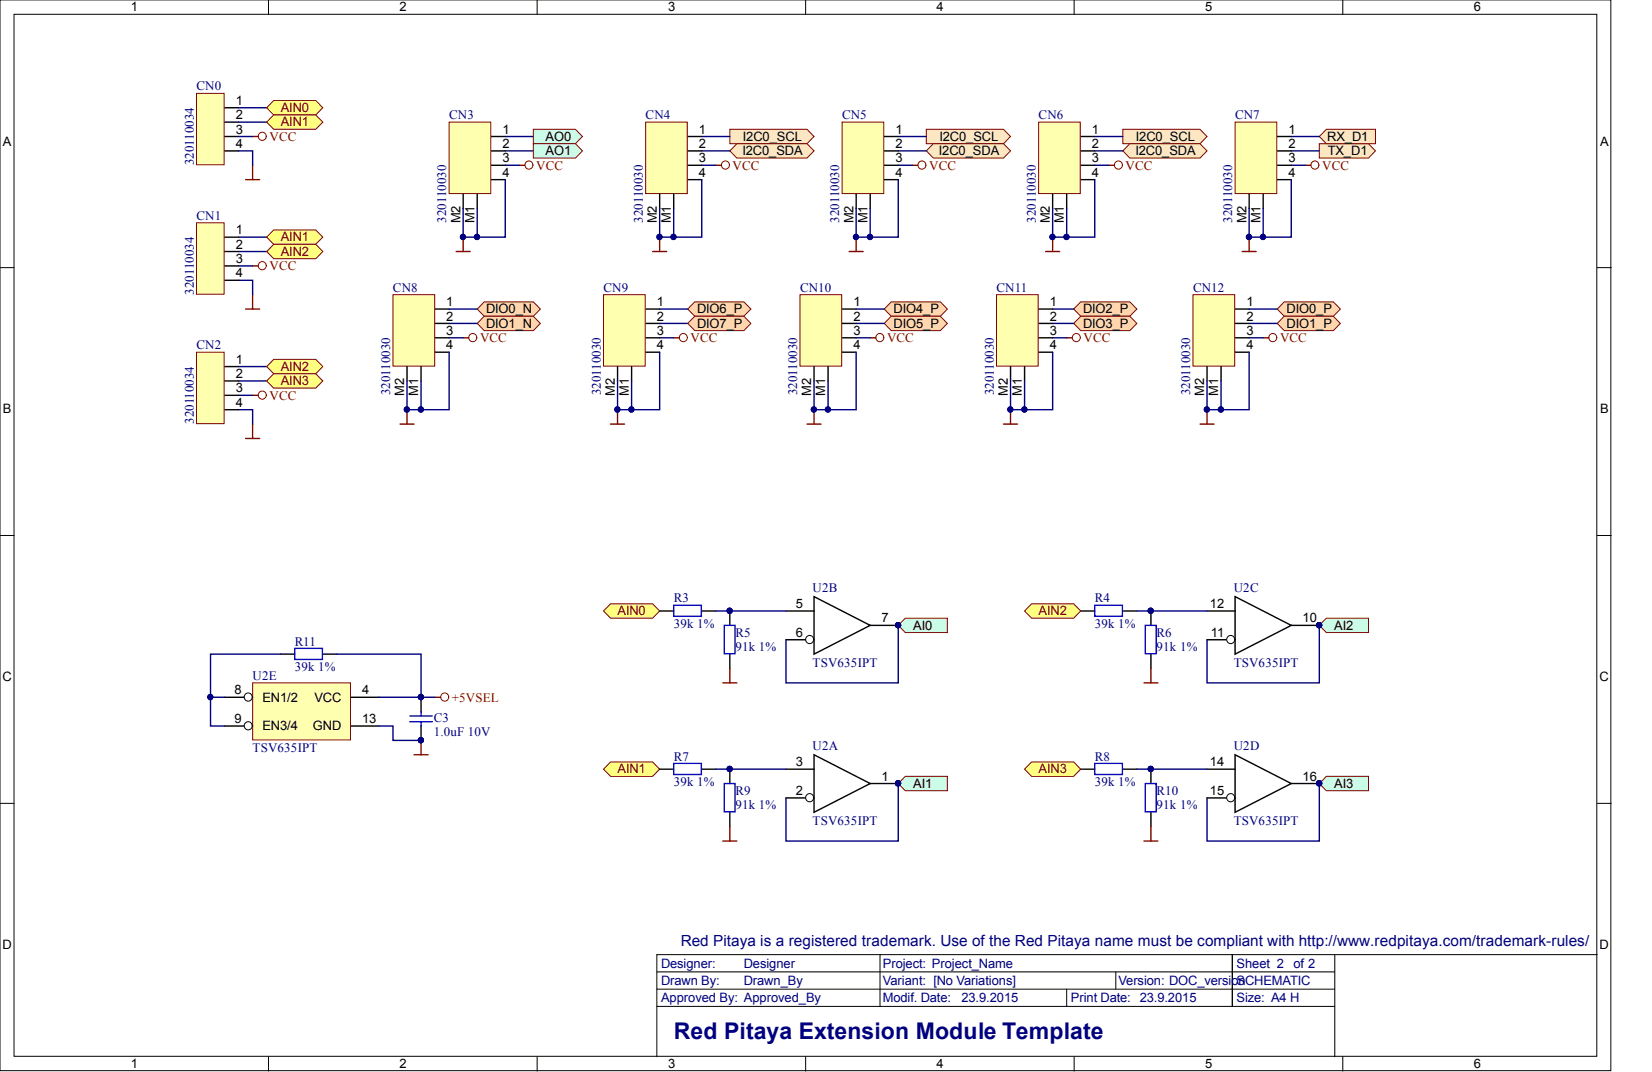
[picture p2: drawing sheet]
<svg xmlns="http://www.w3.org/2000/svg" width="291mm" height="189mm" viewBox="0 0 291 189" stroke-linecap="round" stroke-linejoin="round" font-family="sans-serif">
<defs><g id="words">
<text font-size="4.1" fill="#000080" x="118.8" y="183.3">Red Pitaya Extension Module Template</text>
<text font-size="2.7" fill="#000080" x="120.1" y="166.8">Red Pitaya is a registered trademark. Use of the Red Pitaya name must be compliant with http://www.redpitaya.com/trademark-rules/</text>
<g font-size="2.3">
<text x="23.1" y="2">1</text>
<text x="70.5" y="2">2</text>
<text x="117.8" y="2">3</text>
<text x="165.2" y="2">4</text>
<text x="212.6" y="2">5</text>
<text x="259.9" y="2">6</text>
<text x="41.6" y="18.5">1</text>
<text x="41.6" y="21">2</text>
<text x="41.6" y="23.6">3</text>
<text x="88.6" y="23.6">1</text>
<text x="123.3" y="23.6">1</text>
<text x="157.9" y="23.6">1</text>
<text x="192.6" y="23.6">1</text>
<text x="227.3" y="23.6">1</text>
<text x=".5" y="25.7">A</text>
<text x="41.6" y="26.1">4</text>
<text x="88.6" y="26.1">2</text>
<text x="88.6" y="28.6">3</text>
<text x="96.2" y="24.8">AO0</text>
<text x="96.2" y="27.4">AO1</text>
<text x="123.3" y="26.1">2</text>
<text x="123.3" y="28.6">3</text>
<text x="131" y="27.4">I2C0_SDA</text>
<text x="131" y="24.8">I2C0_SCL</text>
<text x="157.9" y="26.1">2</text>
<text x="157.9" y="28.6">3</text>
<text x="165.6" y="27.4">I2C0_SDA</text>
<text x="165.7" y="24.8">I2C0_SCL</text>
<text x="192.6" y="26.1">2</text>
<text x="192.6" y="28.6">3</text>
<text x="200.3" y="27.4">I2C0_SDA</text>
<text x="200.4" y="24.8">I2C0_SCL</text>
<text x="227.3" y="26.1">2</text>
<text x="227.3" y="28.6">3</text>
<text x="234.1" y="24.8">RX_D1</text>
<text x="234.2" y="27.4">TX_D1</text>
<text x="282.2" y="25.7">A</text>
<text x="88.6" y="31.2">4</text>
<text x="123.3" y="31.2">4</text>
<text x="157.9" y="31.2">4</text>
<text x="192.6" y="31.2">4</text>
<text x="227.3" y="31.2">4</text>
<text x="41.6" y="41.3">1</text>
<text x="81.2" y="39.4" transform="rotate(-90 81.2 39.4)">M2</text>
<text x="83.7" y="39.4" transform="rotate(-90 83.7 39.4)">M1</text>
<text x="115.9" y="39.4" transform="rotate(-90 115.9 39.4)">M2</text>
<text x="118.3" y="39.4" transform="rotate(-90 118.3 39.4)">M1</text>
<text x="150.5" y="39.4" transform="rotate(-90 150.5 39.4)">M2</text>
<text x="153" y="39.4" transform="rotate(-90 153 39.4)">M1</text>
<text x="185.2" y="39.4" transform="rotate(-90 185.2 39.4)">M2</text>
<text x="187.7" y="39.4" transform="rotate(-90 187.7 39.4)">M1</text>
<text x="219.8" y="39.4" transform="rotate(-90 219.8 39.4)">M2</text>
<text x="222.3" y="39.4" transform="rotate(-90 222.3 39.4)">M1</text>
<text x="41.6" y="43.9">2</text>
<text x="41.6" y="46.4">3</text>
<text x="41.6" y="48.9">4</text>
<text x="78.7" y="54">1</text>
<text x="78.7" y="56.5">2</text>
<text x="78.7" y="59.1">3</text>
<text x="85.7" y="55.3">DIO0_N</text>
<text x="85.7" y="57.8">DIO1_N</text>
<text x="115.9" y="54">1</text>
<text x="115.9" y="56.5">2</text>
<text x="115.9" y="59.1">3</text>
<text x="123" y="55.3">DIO6_P</text>
<text x="123" y="57.8">DIO7_P</text>
<text x="150.5" y="54">1</text>
<text x="150.5" y="56.5">2</text>
<text x="150.5" y="59.1">3</text>
<text x="157.6" y="55.3">DIO4_P</text>
<text x="157.6" y="57.8">DIO5_P</text>
<text x="185.2" y="54">1</text>
<text x="185.2" y="56.5">2</text>
<text x="185.2" y="59.1">3</text>
<text x="191" y="55.3">DIO2_P</text>
<text x="191" y="57.8">DIO3_P</text>
<text x="219.8" y="54">1</text>
<text x="219.8" y="56.5">2</text>
<text x="219.8" y="59.1">3</text>
<text x="226.9" y="55.3">DIO0_P</text>
<text x="226.9" y="57.8">DIO1_P</text>
<text x="41.6" y="64.2">1</text>
<text x="78.7" y="61.6">4</text>
<text x="115.9" y="61.6">4</text>
<text x="150.5" y="61.6">4</text>
<text x="185.2" y="61.6">4</text>
<text x="219.8" y="61.6">4</text>
<text x="41.6" y="66.7">2</text>
<text x="41.6" y="69.2">3</text>
<text x="41.6" y="71.8">4</text>
<text x="71.3" y="69.8" transform="rotate(-90 71.3 69.8)">M2</text>
<text x="73.8" y="69.8" transform="rotate(-90 73.8 69.8)">M1</text>
<text x="108.4" y="69.8" transform="rotate(-90 108.4 69.8)">M2</text>
<text x="110.9" y="69.8" transform="rotate(-90 110.9 69.8)">M1</text>
<text x="143.1" y="69.8" transform="rotate(-90 143.1 69.8)">M2</text>
<text x="145.6" y="69.8" transform="rotate(-90 145.6 69.8)">M1</text>
<text x="177.8" y="69.8" transform="rotate(-90 177.8 69.8)">M2</text>
<text x="180.2" y="69.8" transform="rotate(-90 180.2 69.8)">M1</text>
<text x="212.4" y="69.8" transform="rotate(-90 212.4 69.8)">M2</text>
<text x="214.9" y="69.8" transform="rotate(-90 214.9 69.8)">M1</text>
<text x=".5" y="72.9">B</text>
<text x="282.2" y="72.9">B</text>
<text x="140.4" y="107.3">5</text>
<text x="213.4" y="107.3">12</text>
<text x="140.4" y="112.3">6</text>
<text x="155.5" y="109.8">7</text>
<text x="161.1" y="111.1">AI0</text>
<text x="213.6" y="112.3">11</text>
<text x="229.7" y="109.8">10</text>
<text x="235.4" y="111.1">AI2</text>
<text x=".4" y="120.1">C</text>
<text x="41.3" y="122.5">8</text>
<text x="46.3" y="123.8">EN1/2</text>
<text x="55.5" y="123.8">VCC</text>
<text x="63.9" y="122.5">4</text>
<text x="282.1" y="120.1">C</text>
<text x="41.3" y="127.6">9</text>
<text x="46.3" y="128.8">EN3/4</text>
<text x="55.2" y="128.8">GND</text>
<text x="63.9" y="127.6">13</text>
<text x="140.4" y="135.2">3</text>
<text x="155.5" y="137.7">1</text>
<text x="213.4" y="135.2">14</text>
<text x="229.7" y="137.7">16</text>
<text x="140.4" y="140.2">2</text>
<text x="161.1" y="139">AI1</text>
<text x="213.4" y="140.2">15</text>
<text x="235.4" y="139">AI3</text>
<text x=".4" y="167.4">D</text>
<text x="282.1" y="167.4">D</text>
<text x="23.1" y="188.4">1</text>
<text x="70.5" y="188.4">2</text>
<text x="117.8" y="188.4">3</text>
<text x="165.2" y="188.4">4</text>
<text x="212.6" y="188.4">5</text>
<text x="259.9" y="188.4">6</text>
</g>
<g font-size="2.3" fill="#000080">
<text x="34.7" y="16">CN0</text>
<text x="79.2" y="21">CN3</text>
<text x="113.9" y="21">CN4</text>
<text x="148.5" y="21">CN5</text>
<text x="183.2" y="21">CN6</text>
<text x="217.9" y="21">CN7</text>
<text x="34.2" y="29.2" transform="rotate(-90 34.2 29.2)">320110034</text>
<text x="34.7" y="38.8">CN1</text>
<text x="78.7" y="39.3" transform="rotate(-90 78.7 39.3)">320110030</text>
<text x="113.4" y="39.3" transform="rotate(-90 113.4 39.3)">320110030</text>
<text x="148" y="39.3" transform="rotate(-90 148 39.3)">320110030</text>
<text x="182.7" y="39.3" transform="rotate(-90 182.7 39.3)">320110030</text>
<text x="217.4" y="39.3" transform="rotate(-90 217.4 39.3)">320110030</text>
<text x="34.2" y="52" transform="rotate(-90 34.2 52)">320110034</text>
<text x="69.3" y="51.5">CN8</text>
<text x="106.5" y="51.5">CN9</text>
<text x="141.1" y="51.5">CN10</text>
<text x="175.8" y="51.5">CN11</text>
<text x="210.4" y="51.5">CN12</text>
<text x="34.7" y="61.6">CN2</text>
<text x="68.8" y="69.7" transform="rotate(-90 68.8 69.7)">320110030</text>
<text x="106" y="69.7" transform="rotate(-90 106 69.7)">320110030</text>
<text x="140.6" y="69.7" transform="rotate(-90 140.6 69.7)">320110030</text>
<text x="175.3" y="69.7" transform="rotate(-90 175.3 69.7)">320110030</text>
<text x="209.9" y="69.7" transform="rotate(-90 209.9 69.7)">320110030</text>
<text x="34.2" y="74.8" transform="rotate(-90 34.2 74.8)">320110034</text>
<text x="118.8" y="106.3">R3</text>
<text x="143.3" y="104.5">U2B</text>
<text x="193.1" y="106.3">R4</text>
<text x="217.6" y="104.5">U2C</text>
<text x="52" y="113.9">R11</text>
<text x="118.8" y="110.8">39k 1%</text>
<text x="129.7" y="112.3">R5</text>
<text x="193.1" y="110.8">39k 1%</text>
<text x="204" y="112.3">R6</text>
<text x="44.6" y="119.9">U2E</text>
<text x="52" y="118.4">39k 1%</text>
<text x="129.7" y="114.9">91k 1%</text>
<text x="143.3" y="117.7">TSV635IPT</text>
<text x="204" y="114.9">91k 1%</text>
<text x="217.6" y="117.7">TSV635IPT</text>
<text x="76.5" y="127.3">C3</text>
<text x="76.5" y="129.8">1.0uF 10V</text>
<text x="44.6" y="132.6">TSV635IPT</text>
<text x="118.8" y="134.1">R7</text>
<text x="143.3" y="132.4">U2A</text>
<text x="193.1" y="134.1">R8</text>
<text x="217.6" y="132.4">U2D</text>
<text x="118.8" y="138.7">39k 1%</text>
<text x="129.7" y="140.2">R9</text>
<text x="129.7" y="142.8">91k 1%</text>
<text x="193.1" y="138.7">39k 1%</text>
<text x="204" y="140.2">R10</text>
<text x="204" y="142.8">91k 1%</text>
<text x="143.3" y="145.6">TSV635IPT</text>
<text x="217.6" y="145.6">TSV635IPT</text>
<text x="116.6" y="173.7">Drawn By:</text>
<text x="116.6" y="170.7">Designer:</text>
<text x="131.2" y="170.7">Designer</text>
<text x="131.2" y="173.7">Drawn_By</text>
<text x="155.7" y="170.7">Project: Project_Name</text>
<text x="155.7" y="173.7">Variant: [No Variations]</text>
<text x="197.3" y="173.7">Version: DOC_version</text>
<text x="218.1" y="170.7">Sheet 2</text>
<text x="218.1" y="173.7">SCHEMATIC</text>
<text x="228.2" y="170.7">of 2</text>
<text x="116.6" y="176.8">Approved By: Approved_By</text>
<text x="155.7" y="176.8">Modif. Date:</text>
<text x="169.6" y="176.8">23.9.2015</text>
<text x="188.9" y="176.8">Print Date: 23.9.2015</text>
<text x="218.1" y="176.8">Size: A4 H</text>
</g>
<g font-size="2.3" fill="#800000">
<text x="49.5" y="19.8">AIN0</text>
<text x="49.5" y="22.3">AIN1</text>
<text x="47.5" y="24.8">VCC</text>
<text x="94.6" y="29.9">VCC</text>
<text x="129.2" y="29.9">VCC</text>
<text x="163.9" y="29.9">VCC</text>
<text x="198.5" y="29.9">VCC</text>
<text x="233.2" y="29.9">VCC</text>
<text x="47.5" y="47.7">VCC</text>
<text x="49.5" y="42.6">AIN1</text>
<text x="49.5" y="45.1">AIN2</text>
<text x="49.5" y="65.4">AIN2</text>
<text x="84.7" y="60.3">VCC</text>
<text x="121.8" y="60.3">VCC</text>
<text x="156.5" y="60.3">VCC</text>
<text x="191.1" y="60.3">VCC</text>
<text x="225.8" y="60.3">VCC</text>
<text x="47.5" y="70.5">VCC</text>
<text x="49.5" y="68">AIN3</text>
<text x="108.9" y="108.5">AIN0</text>
<text x="183.2" y="108.5">AIN2</text>
<text x="79.7" y="123.8">+5VSEL</text>
<text x="108.9" y="136.4">AIN1</text>
<text x="183.2" y="136.4">AIN3</text>
</g>
</g></defs>
<g fill="#fff" stroke="#000" stroke-width=".18">
<path d="M0 0h284.1v188.9h-284.1z"/>
<path d="M2.5 2.5h279.2v183.8h-279.2z"/>
</g>
<g fill="none" stroke="#000" stroke-width=".18">
<path d="M47.4 0v2.5M94.7 0v2.5M142.1 0v2.5M189.5 0v2.5M236.8 0v2.5M0 47.2h2.5M281.7 47.2h2.5M0 94.5h2.5M281.7 94.5h2.5M0 141.7h2.5M281.7 141.7h2.5M115.9 171.4h119.5"/>
<path d="M115.9 174.5h119.5M115.9 177.5h119.5M155.2 168.4v9.1M188.2 174.5v3M196.8 171.4v3.1M217.4 168.4v9.1M235.4 168.4v18M281.7 168.4h-165.8v18M47.4 186.4v2.5M94.7 186.4v2.5M142.1 186.4v2.5M189.5 186.4v2.5"/>
<path d="M236.8 186.4v2.5"/>
</g>
<circle cx="231.9" cy="29.1" r=".71" fill="none" stroke="#800000" stroke-width=".18"/>
<path d="M230.2 29.2h1" fill="none" stroke="#800000" stroke-width=".25"/>
<path d="M227.8 29.2h2.4" fill="none" stroke="#000080" stroke-width=".25"/>
<path d="M39.6 19h2.5M39.6 21.5h2.5M39.6 24.1h2.5M39.6 26.6h2.5" fill="none" stroke="#000" stroke-width=".25"/>
<path d="M34.7 16.5h4.8v12.6h-4.8z" fill="#ffffb0" stroke="#800000" stroke-width=".18"/>
<g fill="none" stroke="#800000" stroke-width=".25">
<path d="M43.3 31.7h2.5M44.6 29.2v2.5M44.6 24.1h1M126.3 29.2h.9M160.9 29.2h1M195.6 29.2h1M43.3 54.5h2.5M44.6 52v2.5M44.6 46.9h1M81.7 59.6h1M118.8 59.6h1M153.5 59.6h1"/>
<path d="M188.2 59.6h.9M222.8 59.6h1M43.3 77.3h2.5M44.6 74.8v2.5M44.6 69.7h1"/>
</g>
<g fill="none" stroke="#800000" stroke-width=".18">
<circle cx="46.3" cy="24" r=".71"/>
<circle cx="127.9" cy="29.1" r=".71"/>
<circle cx="162.6" cy="29.1" r=".71"/>
<circle cx="197.3" cy="29.1" r=".71"/>
<circle cx="46.3" cy="46.9" r=".71"/>
<circle cx="83.4" cy="59.6" r=".71"/>
<circle cx="120.5" cy="59.6" r=".71"/>
<circle cx="155.2" cy="59.6" r=".71"/>
<circle cx="189.8" cy="59.6" r=".71"/>
<circle cx="224.5" cy="59.6" r=".71"/>
<circle cx="46.3" cy="69.7" r=".71"/>
</g>
<g fill="none" stroke="#000080" stroke-width=".25">
<path d="M42.1 26.6h2.5v2.6M42.1 24.1h2.5M123.8 29.2h2.5M158.4 29.2h2.5M193.1 29.2h2.5M42.1 49.4h2.5v2.6M42.1 46.9h2.5M79.2 59.6h2.5M116.4 59.6h2.4M151 59.6h2.5M185.7 59.6h2.5M220.3 59.6h2.5"/>
<path d="M42.1 72.3h2.5v2.5M42.1 69.7h2.5"/>
</g>
<g fill="#ffd6ad" stroke="#800000" stroke-width=".18">
<path d="M226.5 53.2h8.7l1.2 1.3-1.2 1.3h-8.7l-1.2-1.3z" fill-rule="evenodd"/>
<path d="M85.4 53.2h8.7l1.2 1.3-1.2 1.3h-8.7l-1.2-1.3z" fill-rule="evenodd"/>
<path d="M226.5 55.8h8.7l1.2 1.2-1.2 1.3h-8.7l-1.2-1.3z" fill-rule="evenodd"/>
<path d="M85.4 55.8h8.7l1.2 1.2-1.2 1.3h-8.7l-1.2-1.3z" fill-rule="evenodd"/>
<path d="M190.6 53.2h8.7l1.2 1.3-1.2 1.3h-8.7l-1.2-1.3z" fill-rule="evenodd"/>
<path d="M190.6 55.8h8.7l1.2 1.2-1.2 1.3h-8.7l-1.2-1.3z" fill-rule="evenodd"/>
<path d="M157.2 53.2h8.7l1.2 1.3-1.2 1.3h-8.7l-1.2-1.3z" fill-rule="evenodd"/>
<path d="M157.2 55.8h8.7l1.2 1.2-1.2 1.3h-8.7l-1.2-1.3z" fill-rule="evenodd"/>
<path d="M122.5 53.2h8.7l1.2 1.3-1.2 1.3h-8.7l-1.2-1.3z" fill-rule="evenodd"/>
</g>
<g fill="#fce7c2" stroke="#800000" stroke-width=".18">
<path d="M198.1 22.8h13.6l1.2 1.3-1.2 1.2h-13.6z" fill-rule="evenodd"/>
<path d="M199.3 25.3h12.4l1.2 1.3-1.2 1.3h-12.4l-1.2-1.3z" fill-rule="evenodd"/>
<path d="M232.7 25.3h8.7l1.2 1.3-1.2 1.3h-8.7z" fill-rule="evenodd"/>
<path d="M234 22.8h8.6v2.5h-8.6l-1.3-1.2z" fill-rule="evenodd"/>
</g>
<path d="M234 109h7.4v2.6h-7.4l-1.3-1.3z" fill-rule="evenodd" fill="#cafce7" stroke="#800000" stroke-width=".18"/>
<circle cx="232.7" cy="110.3" r=".46" fill="#000080" stroke="#000080" stroke-width=".18"/>
<path d="M159.7 109h7.4v2.6h-7.4l-1.3-1.3z" fill-rule="evenodd" fill="#cafce7" stroke="#800000" stroke-width=".18"/>
<circle cx="158.4" cy="110.3" r=".46" fill="#000080" stroke="#000080" stroke-width=".18"/>
<path d="M159.7 136.9h7.4v2.6h-7.4l-1.3-1.3z" fill-rule="evenodd" fill="#cafce7" stroke="#800000" stroke-width=".18"/>
<circle cx="158.4" cy="138.2" r=".46" fill="#000080" stroke="#000080" stroke-width=".18"/>
<path d="M234 136.9h7.4v2.6h-7.4l-1.3-1.3z" fill-rule="evenodd" fill="#cafce7" stroke="#800000" stroke-width=".18"/>
<circle cx="232.7" cy="138.2" r=".46" fill="#000080" stroke="#000080" stroke-width=".18"/>
<path d="M42.1 41.8h4.9M42.1 44.4h4.9M42.1 64.7h4.9M42.1 67.2h4.9" fill="none" stroke="#000080" stroke-width=".25"/>
<g fill="#fce7c2" stroke="#800000" stroke-width=".18">
<path d="M163.4 22.8h13.6l1.2 1.3-1.2 1.2h-13.6z" fill-rule="evenodd"/>
<path d="M164.6 25.3h12.4l1.2 1.3-1.2 1.3h-12.4l-1.2-1.3z" fill-rule="evenodd"/>
<path d="M128.7 22.8h13.7l1.2 1.3-1.2 1.2h-13.7z" fill-rule="evenodd"/>
<path d="M130 25.3h12.4l1.2 1.3-1.2 1.3h-12.4l-1.3-1.3z" fill-rule="evenodd"/>
</g>
<g fill="none" stroke="#000080" stroke-width=".25">
<path d="M42.1 19h4.9M42.1 21.5h4.9M123.8 24.1h4.9M123.8 26.6h4.9M158.4 24.1h5M158.4 26.6h5M193.1 24.1h5M193.1 26.6h5M227.8 24.1h4.9M227.8 26.6h4.9M79.2 54.5h5M79.2 57h5"/>
<path d="M116.4 54.5h4.9M116.4 57h4.9M151 54.5h5M151 57h5M185.7 54.5h3.7M185.7 57h3.7M220.3 54.5h5M220.3 57h5"/>
</g>
<path d="M122.5 55.8h8.7l1.2 1.2-1.2 1.3h-8.7l-1.2-1.3z" fill-rule="evenodd" fill="#ffd6ad" stroke="#800000" stroke-width=".18"/>
<path d="M158.4 110.3v10.2h-19.8v-7.7M232.7 110.3v10.2h-19.8v-7.7M158.4 138.2v10.2h-19.8v-7.7M232.7 138.2v10.2h-19.8v-7.7" fill="none" stroke="#000080" stroke-width=".25"/>
<g fill="#000080" stroke="#000080" stroke-width=".18">
<circle cx="158.4" cy="110.3" r=".46"/>
<circle cx="158.4" cy="138.2" r=".46"/>
<circle cx="232.7" cy="110.3" r=".46"/>
<circle cx="232.7" cy="138.2" r=".46"/>
<circle cx="74.2" cy="130.6" r=".46"/>
</g>
<path d="M73 133.1h2.5M74.3 130.6v2.5M76.7 123h1" fill="none" stroke="#800000" stroke-width=".25"/>
<circle cx="78.4" cy="123" r=".71" fill="none" stroke="#800000" stroke-width=".18"/>
<g fill="#ffff80" stroke="#800000" stroke-width=".18">
<path d="M48.3 17.7h7.4l1.2 1.3-1.2 1.3h-7.4l-1.3-1.3z" fill-rule="evenodd"/>
<path d="M48.3 20.3h7.4l1.2 1.2-1.2 1.3h-7.4l-1.3-1.3z" fill-rule="evenodd"/>
<path d="M48.3 40.6h7.4l1.2 1.2-1.2 1.3h-7.4l-1.3-1.3z" fill-rule="evenodd"/>
<path d="M48.3 43.1h7.4l1.2 1.3-1.2 1.2h-7.4l-1.3-1.2z" fill-rule="evenodd"/>
<path d="M48.3 63.4h7.4l1.2 1.3-1.2 1.2h-7.4l-1.3-1.2z" fill-rule="evenodd"/>
<path d="M48.3 65.9h7.4l1.2 1.3-1.2 1.3h-7.4l-1.3-1.3z" fill-rule="evenodd"/>
<path d="M107.7 106.5h7.4l1.3 1.3-1.3 1.2h-7.4l-1.2-1.2z" fill-rule="evenodd"/>
<path d="M107.7 134.4h7.4l1.3 1.3-1.3 1.2h-7.4l-1.2-1.2z" fill-rule="evenodd"/>
</g>
<g fill="none" stroke="#000" stroke-width=".25">
<path d="M116.4 107.8h2.4M123.8 107.8h2.5M128.7 107.8v2.5M128.7 115.4v2.5M190.6 107.8h2.5M198.1 107.8h2.4M203 107.8v2.5M203 115.4v2.5M116.4 135.7h2.4M123.8 135.7h2.5M128.7 135.7v2.5M190.6 135.7h2.5"/>
<path d="M198.1 135.7h2.4M203 135.7v2.5M128.7 143.3v2.5M203 143.3v2.5"/>
</g>
<path d="M118.8 106.8h4.9v1.9h-4.9zM127.7 110.3h2v5h-2zM193.1 106.8h4.9v1.9h-4.9zM202 110.3h1.9v5h-1.9zM118.8 134.7h4.9v1.9h-4.9zM127.7 138.2h2v5h-2zM193.1 134.7h4.9v1.9h-4.9zM202 138.2h1.9v5h-1.9z" fill="none" stroke="#00f" stroke-width=".25"/>
<g fill="#000080" stroke="#000080" stroke-width=".18">
<circle cx="128.7" cy="107.7" r=".46"/>
<circle cx="128.7" cy="135.6" r=".46"/>
<circle cx="203" cy="107.7" r=".46"/>
<circle cx="203" cy="135.6" r=".46"/>
</g>
<path d="M128.7 117.9v2.6M203 117.9v2.6M127.5 120.5h2.5M201.8 120.5h2.4M127.5 148.4h2.5M128.7 145.8v2.6M201.8 148.4h2.4M203 145.8v2.6" fill="none" stroke="#800000" stroke-width=".25"/>
<g fill="#ffff80" stroke="#800000" stroke-width=".18">
<path d="M182 106.5h7.4l1.2 1.3-1.2 1.2h-7.4l-1.3-1.2z" fill-rule="evenodd"/>
<path d="M182 134.4h7.4l1.2 1.3-1.2 1.2h-7.4l-1.3-1.2z" fill-rule="evenodd"/>
</g>
<path d="M39.6 41.8h2.5M39.6 44.4h2.5M39.6 46.9h2.5M39.6 49.4h2.5M74.3 123v2.5M74.3 128.1v2.5" fill="none" stroke="#000" stroke-width=".25"/>
<g fill="#000080" stroke="#000080" stroke-width=".18">
<circle cx="74.2" cy="130.6" r=".46"/>
<circle cx="74.2" cy="123" r=".46"/>
</g>
<path d="M72.3 126.3h4M72.3 127.3h4M74.3 125.5v.8M74.3 127.3v.8" fill="none" stroke="#00f" stroke-width=".25"/>
<path d="M34.7 39.3h4.8v12.6h-4.8z" fill="#ffffb0" stroke="#800000" stroke-width=".18"/>
<path d="M39.6 64.7h2.5M39.6 67.2h2.5M39.6 69.7h2.5M39.6 72.3h2.5" fill="none" stroke="#000" stroke-width=".25"/>
<path d="M34.7 62.1h4.8v12.6h-4.8z" fill="#ffffb0" stroke="#800000" stroke-width=".18"/>
<circle cx="93.3" cy="29.1" r=".71" fill="none" stroke="#800000" stroke-width=".18"/>
<path d="M91.6 29.2h1" fill="none" stroke="#800000" stroke-width=".25"/>
<path d="M89.1 29.2h2.5M89.1 24.1h5M89.1 26.6h5" fill="none" stroke="#000080" stroke-width=".25"/>
<g fill="#cafce7" stroke="#800000" stroke-width=".18">
<path d="M94.1 22.8h7.4l1.2 1.3-1.2 1.2h-7.4z" fill-rule="evenodd"/>
<path d="M94.1 25.3h7.4l1.2 1.3-1.2 1.3h-7.4z" fill-rule="evenodd"/>
</g>
<path d="M225.3 24.1h2.5M225.3 26.6h2.5M225.3 29.2h2.5M225.3 31.7h2.5" fill="none" stroke="#000" stroke-width=".25"/>
<path d="M217.9 21.5h7.3v12.6h-7.3z" fill="#ffffb0" stroke="#800000" stroke-width=".18"/>
<path d="M220.3 34.2v2.6M222.8 34.2v2.6M113.9 54.5h2.5M113.9 57h2.5M113.9 59.6h2.5M113.9 62.1h2.5" fill="none" stroke="#000" stroke-width=".25"/>
<path d="M219.1 44.4h2.5M220.3 41.8v2.6" fill="none" stroke="#800000" stroke-width=".25"/>
<g fill="#000080" stroke="#000080" stroke-width=".18">
<circle cx="220.3" cy="41.8" r=".46"/>
<circle cx="222.8" cy="41.8" r=".46"/>
</g>
<path d="M222.8 36.8v5M227.8 31.7v10.1h-7.5v-5" fill="none" stroke="#000080" stroke-width=".25"/>
<path d="M106.5 52h7.3v12.6h-7.3z" fill="#ffffb0" stroke="#800000" stroke-width=".18"/>
<path d="M217.9 54.5h2.4M217.9 57h2.4M217.9 59.6h2.4M108.9 64.7v2.5M111.4 64.7v2.5M217.9 62.1h2.4" fill="none" stroke="#000" stroke-width=".25"/>
<path d="M107.7 74.8h2.5M108.9 72.3v2.5" fill="none" stroke="#800000" stroke-width=".25"/>
<g fill="#000080" stroke="#000080" stroke-width=".18">
<circle cx="108.9" cy="72.2" r=".46"/>
<circle cx="111.4" cy="72.2" r=".46"/>
</g>
<path d="M111.4 67.2v5.1M116.4 62.1v10.2h-7.5v-5.1" fill="none" stroke="#000080" stroke-width=".25"/>
<path d="M210.4 52h7.4v12.6h-7.4z" fill="#ffffb0" stroke="#800000" stroke-width=".18"/>
<path d="M76.7 54.5h2.5M76.7 57h2.5M76.7 59.6h2.5M76.7 62.1h2.5M212.9 64.7v2.5M215.4 64.7v2.5" fill="none" stroke="#000" stroke-width=".25"/>
<path d="M211.7 74.8h2.4M212.9 72.3v2.5" fill="none" stroke="#800000" stroke-width=".25"/>
<g fill="#000080" stroke="#000080" stroke-width=".18">
<circle cx="212.9" cy="72.2" r=".46"/>
<circle cx="215.3" cy="72.2" r=".46"/>
</g>
<path d="M215.4 67.2v5.1M220.3 62.1v10.2h-7.4v-5.1" fill="none" stroke="#000080" stroke-width=".25"/>
<path d="M69.3 52h7.4v12.6h-7.4z" fill="#ffffb0" stroke="#800000" stroke-width=".18"/>
<path d="M183.2 54.5h2.5M183.2 57h2.5M183.2 59.6h2.5M71.8 64.7v2.5M74.3 64.7v2.5M183.2 62.1h2.5" fill="none" stroke="#000" stroke-width=".25"/>
<path d="M70.6 74.8h2.4M71.8 72.3v2.5" fill="none" stroke="#800000" stroke-width=".25"/>
<g fill="#000080" stroke="#000080" stroke-width=".18">
<circle cx="71.8" cy="72.2" r=".46"/>
<circle cx="74.2" cy="72.2" r=".46"/>
</g>
<path d="M74.3 67.2v5.1M79.2 62.1v10.2h-7.4v-5.1" fill="none" stroke="#000080" stroke-width=".25"/>
<path d="M175.8 52h7.3v12.6h-7.3z" fill="#ffffb0" stroke="#800000" stroke-width=".18"/>
<path d="M148.5 54.5h2.5M148.5 57h2.5M148.5 59.6h2.5M148.5 62.1h2.5M178.2 64.7v2.5M180.7 64.7v2.5" fill="none" stroke="#000" stroke-width=".25"/>
<path d="M177 74.8h2.5M178.2 72.3v2.5" fill="none" stroke="#800000" stroke-width=".25"/>
<g fill="#000080" stroke="#000080" stroke-width=".18">
<circle cx="178.2" cy="72.2" r=".46"/>
<circle cx="180.7" cy="72.2" r=".46"/>
</g>
<path d="M180.7 67.2v5.1M185.7 62.1v10.2h-7.5v-5.1" fill="none" stroke="#000080" stroke-width=".25"/>
<path d="M141.1 52h7.4v12.6h-7.4z" fill="#ffffb0" stroke="#800000" stroke-width=".18"/>
<path d="M190.6 24.1h2.5M190.6 26.6h2.5M190.6 29.2h2.5M190.6 31.7h2.5M143.6 64.7v2.5M146.1 64.7v2.5" fill="none" stroke="#000" stroke-width=".25"/>
<path d="M142.4 74.8h2.4M143.6 72.3v2.5" fill="none" stroke="#800000" stroke-width=".25"/>
<g fill="#000080" stroke="#000080" stroke-width=".18">
<circle cx="143.5" cy="72.2" r=".46"/>
<circle cx="146" cy="72.2" r=".46"/>
</g>
<path d="M146.1 67.2v5.1M151 62.1v10.2h-7.4v-5.1" fill="none" stroke="#000080" stroke-width=".25"/>
<path d="M183.2 21.5h7.4v12.6h-7.4z" fill="#ffffb0" stroke="#800000" stroke-width=".18"/>
<path d="M156 24.1h2.4M156 26.6h2.4M156 29.2h2.4M156 31.7h2.4M185.7 34.2v2.6M188.2 34.2v2.6" fill="none" stroke="#000" stroke-width=".25"/>
<path d="M184.4 44.4h2.5M185.7 41.8v2.6" fill="none" stroke="#800000" stroke-width=".25"/>
<g fill="#000080" stroke="#000080" stroke-width=".18">
<circle cx="185.6" cy="41.8" r=".46"/>
<circle cx="188.1" cy="41.8" r=".46"/>
</g>
<path d="M188.2 36.8v5M193.1 31.7v10.1h-7.4v-5" fill="none" stroke="#000080" stroke-width=".25"/>
<path d="M148.5 21.5h7.4v12.6h-7.4z" fill="#ffffb0" stroke="#800000" stroke-width=".18"/>
<path d="M121.3 24.1h2.5M121.3 26.6h2.5M121.3 29.2h2.5M121.3 31.7h2.5M151 34.2v2.6M153.5 34.2v2.6" fill="none" stroke="#000" stroke-width=".25"/>
<path d="M149.8 44.4h2.5M151 41.8v2.6" fill="none" stroke="#800000" stroke-width=".25"/>
<g fill="#000080" stroke="#000080" stroke-width=".18">
<circle cx="151" cy="41.8" r=".46"/>
<circle cx="153.4" cy="41.8" r=".46"/>
</g>
<path d="M153.5 36.8v5M158.4 31.7v10.1h-7.4v-5" fill="none" stroke="#000080" stroke-width=".25"/>
<path d="M113.9 21.5h7.3v12.6h-7.3z" fill="#ffffb0" stroke="#800000" stroke-width=".18"/>
<path d="M86.6 24.1h2.5M86.6 26.6h2.5M86.6 29.2h2.5M86.6 31.7h2.5M116.4 34.2v2.6M118.8 34.2v2.6" fill="none" stroke="#000" stroke-width=".25"/>
<path d="M115.1 44.4h2.5M116.4 41.8v2.6" fill="none" stroke="#800000" stroke-width=".25"/>
<g fill="#000080" stroke="#000080" stroke-width=".18">
<circle cx="116.3" cy="41.8" r=".46"/>
<circle cx="118.8" cy="41.8" r=".46"/>
</g>
<path d="M118.8 36.8v5M123.8 31.7v10.1h-7.4v-5" fill="none" stroke="#000080" stroke-width=".25"/>
<path d="M79.2 21.5h7.4v12.6h-7.4z" fill="#ffffb0" stroke="#800000" stroke-width=".18"/>
<path d="M81.7 34.2v2.6M84.2 34.2v2.6M138.6 135.7h5M138.6 140.7h5" fill="none" stroke="#000" stroke-width=".25"/>
<path d="M80.5 44.4h2.4M81.7 41.8v2.6" fill="none" stroke="#800000" stroke-width=".25"/>
<g fill="#000080" stroke="#000080" stroke-width=".18">
<circle cx="81.7" cy="41.8" r=".46"/>
<circle cx="84.1" cy="41.8" r=".46"/>
</g>
<path d="M84.2 36.8v5M89.1 31.7v10.1h-7.4v-5" fill="none" stroke="#000080" stroke-width=".25"/>
<circle cx="142.8" cy="140.7" r=".71" fill="#fff" stroke="#000" stroke-width=".18"/>
<path d="M138.6 107.8h5M138.6 112.8h5M143.6 133.1l9.9 5.1-9.9 5.1zM153.5 138.2h4.9" fill="none" stroke="#000" stroke-width=".25"/>
<circle cx="158.4" cy="138.2" r=".46" fill="#000080" stroke="#000080" stroke-width=".18"/>
<circle cx="142.8" cy="112.8" r=".71" fill="#fff" stroke="#000" stroke-width=".18"/>
<path d="M143.6 105.2l9.9 5.1-9.9 5.1zM153.5 110.3h4.9M212.9 107.8h5M212.9 112.8h5" fill="none" stroke="#000" stroke-width=".25"/>
<circle cx="158.4" cy="110.3" r=".46" fill="#000080" stroke="#000080" stroke-width=".18"/>
<circle cx="217.1" cy="112.8" r=".71" fill="#fff" stroke="#000" stroke-width=".18"/>
<path d="M217.9 105.2l9.9 5.1-9.9 5.1zM227.8 110.3h4.9M212.9 135.7h5M212.9 140.7h5" fill="none" stroke="#000" stroke-width=".25"/>
<circle cx="232.7" cy="110.3" r=".46" fill="#000080" stroke="#000080" stroke-width=".18"/>
<circle cx="217.1" cy="140.7" r=".71" fill="#fff" stroke="#000" stroke-width=".18"/>
<path d="M217.9 133.1l9.9 5.1-9.9 5.1zM227.8 138.2h4.9" fill="none" stroke="#000" stroke-width=".25"/>
<circle cx="232.7" cy="138.2" r=".46" fill="#000080" stroke="#000080" stroke-width=".18"/>
<path d="M44.6 120.5h17.2v10h-17.2z" fill="#ffffb0" stroke="#800000" stroke-width=".18"/>
<path d="M39.6 123h5M61.9 123h4.9M61.9 128.1h4.9" fill="none" stroke="#000" stroke-width=".25"/>
<circle cx="43.8" cy="123" r=".71" fill="#fff" stroke="#000" stroke-width=".18"/>
<path d="M39.6 128.1h5" fill="none" stroke="#000" stroke-width=".25"/>
<circle cx="43.8" cy="128" r=".71" fill="#fff" stroke="#000" stroke-width=".18"/>
<path d="M49.5 115.4h-12.4v12.7h2.5M59.4 115.4h14.9v7.6h-7.5M126.3 107.8h12.3M200.5 107.8h12.4M37.1 123h2.5M66.8 128.1h2.5v2.5h5M74.3 123h2.4M126.3 135.7h12.3M200.5 135.7h12.4" fill="none" stroke="#000080" stroke-width=".25"/>
<g fill="#000080" stroke="#000080" stroke-width=".18">
<circle cx="128.7" cy="107.7" r=".46"/>
<circle cx="128.7" cy="135.6" r=".46"/>
<circle cx="203" cy="107.7" r=".46"/>
<circle cx="203" cy="135.6" r=".46"/>
<circle cx="37.1" cy="123" r=".46"/>
<circle cx="74.2" cy="130.6" r=".46"/>
<circle cx="74.2" cy="123" r=".46"/>
</g>
<path d="M49.5 115.4h2.5M56.9 115.4h2.5" fill="none" stroke="#000" stroke-width=".25"/>
<path d="M52 114.4h4.9v1.9h-4.9z" fill="none" stroke="#00f" stroke-width=".25"/>
<use href="#words"/>
</svg>
